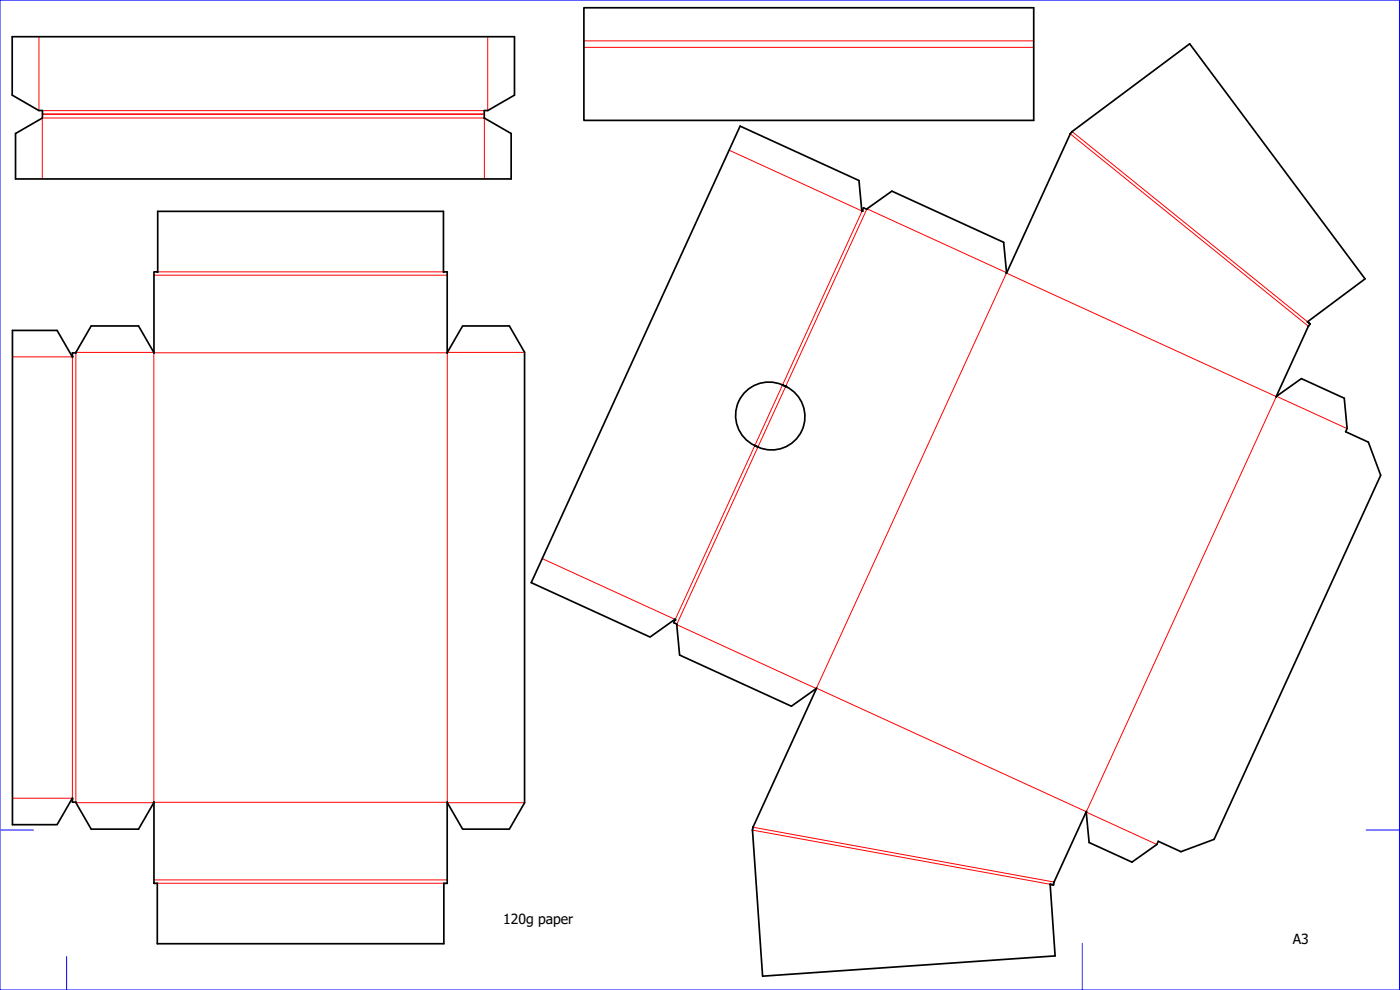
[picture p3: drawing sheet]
<svg xmlns="http://www.w3.org/2000/svg" width="420mm" height="297mm" viewBox="0 0 420 297" stroke-linecap="round" stroke-linejoin="round" font-family="sans-serif">
<defs><g id="words">
<g font-size="4.2">
<text x="151" y="277.2">120g paper</text>
<text x="388" y="283.2">A3</text>
</g>
</g></defs>
<!-- layer: Bend Centerline (ANSI) -->
<g fill="none" stroke="#f00" stroke-width=".3">
<path d="M11.7 11v22.2M146.4 11v22.2M175.2 14.2h135M175.2 12.3h135M12.7 35.4v18.3M12.7 33.2h132.6M12.7 34.2h132.6M12.7 34.3h132.6M12.7 35.4h132.6M145.4 35.4v18.3M321.7 39.5l71.5 57.7M218.8 45.1l39.8 18.2"/>
<path d="M321.2 40.2l71.5 57.7M258.7 63.4l-56 122.4M260.1 62.8l-57 124.5M260.2 62.7l41.9 19.1M46.2 82.6h88M47.3 81.6h85.8M302 82l-56.9 124.5 80.9 37M302.1 82l102.2 46.6M392.7 97.9h.1M3.7 107.1h18M21.7 107.1v132.4M22.8 105.9v134.8"/>
<path d="M22.8 105.7h23.3M46.2 105.9v134.8M46.2 105.9h88v134.8h-88M134.3 105.7h23.1M383 119l-57 124.5M162.7 167.6l39.8 18.2M203.1 187.4l41.9 19.2M3.7 239.5h18M22.8 240.8h23.3M134.3 240.8h23.1M225.8 249.1l90.4 16.4M226 248.2l90.3 16.4"/>
<path d="M326 243.7l21.2 9.7M46.2 264h88M46.2 265h88"/>
</g>
<!-- layer: Visible (ANSI) -->
<g fill="none" stroke="#000" stroke-width=".51">
<path d="M3.7 11h150.7v17.5l-8 4.7h-1.1v2.2l8.1 4.7v13.6h-148.7v-13.6l8-4.7v-2.2h-1l-8-4.7zM175.2 2.3h135v33.8h-135zM3.7 99.1h13.4l4.7 8-.1-1.2h1.1l4.6-8.1h14.2l4.6 8.1v-24.3l1.1 .1v-18.3h85.8v18.3l1.1-.1v24.3l4.6-8.1h14.1l4.5 7.9v135.2l-4.5 7.9h-14.1l-4.6-8.1v24.3h-1v18.2h-86v-18.2h-1v-24.3l-4.6 8.1h-14.2l-4.6-8.1h-1.1l.1-1.2-4.7 7.9h-13.4zM392.4 96.6l.8 .6M392.4 96.5l17.3-12.8-52.7-70.6-35.3 26.4-.5 .6-19.1 41.9-.9-9.3-33.5-15.4-7.6 5.5-.9-.4-.4 1-.2-.1-.8-9.1-35.7-16.4-62.7 137 35.7 16.3 7.5-5.3 .2 .1-.6 .9 1 .5 .8 9.2 33.5 15.4 7.6-5.4-19.1 41.7-.2 .9M392.4 96.5l.8 .7M392.7 97.9l-9.7 21.1 7.6-5.4 12.8 5.9 .9 9.1-.5 .9 6.9 3.2 3.7 9.9-50 109.2-10 3.7-6.8-3.1-.4 1-7.5 5.3-12.8-5.9-.9-9.3-9.7 21.2M392.7 97.8l-.1 .1M392.7 97.8v.1M393.2 97.2l-.5 .6M234.7 115.5a10 10 0 0 0-13 5 10 10 0 0 0 4.7 13.1M234.8 115.5l.2 .1-.2-.1"/>
<path d="M234.8 115.5h.1M235.8 115.9l-.8-.3 .8 .3M235.8 115.9h.1M235.8 116a10 10 0 0 1 4.9 13.2 10 10 0 0 1-13.2 4.9M226.4 133.6l.2 .1zM227.4 134.1h.1M227.4 134.1l-.8-.4 .8 .4M227.5 134.1h.1M225.8 249.1h.1M225.8 249.1l3.1 43.8 87.8-6.1-1.5-21.5 1 .2M315.2 265.3l1 .2M316.3 264.7l-.1 .8"/>
<path d="M316.3 264.6v.1M316.4 264.6h-.1"/>
</g>
<!-- layer: Hidden (ANSI) -->
<path d="M321.4 39.9l-.2 .2M321.7 39.5l-.1 .2M321.7 39.5h.1M321.8 39.5h-.1M321.2 40.2h.1M321.2 40.1v.1M235.8 115.9v.1M225.8 249.1h.1M225.9 248.8l-.1 .3M226 248.2l-.1 .3M226 248.2h.1" fill="none" stroke="#000" stroke-width=".35"/>
<!-- layer: Visible (ANSI) -->
<g fill="#000">
<circle cx="235.8" cy="115.9" r=".25"/>
<circle cx="235.8" cy="116" r=".25"/>
</g>
<!-- layer: Sketch Geometry (ANSI) -->
<path d="M0 0h420v297h-420zM0 249h10M410 249h10M20 287v10M324.8 283v14" fill="none" stroke="#00f" stroke-width=".3"/>
<use href="#words"/>
</svg>
